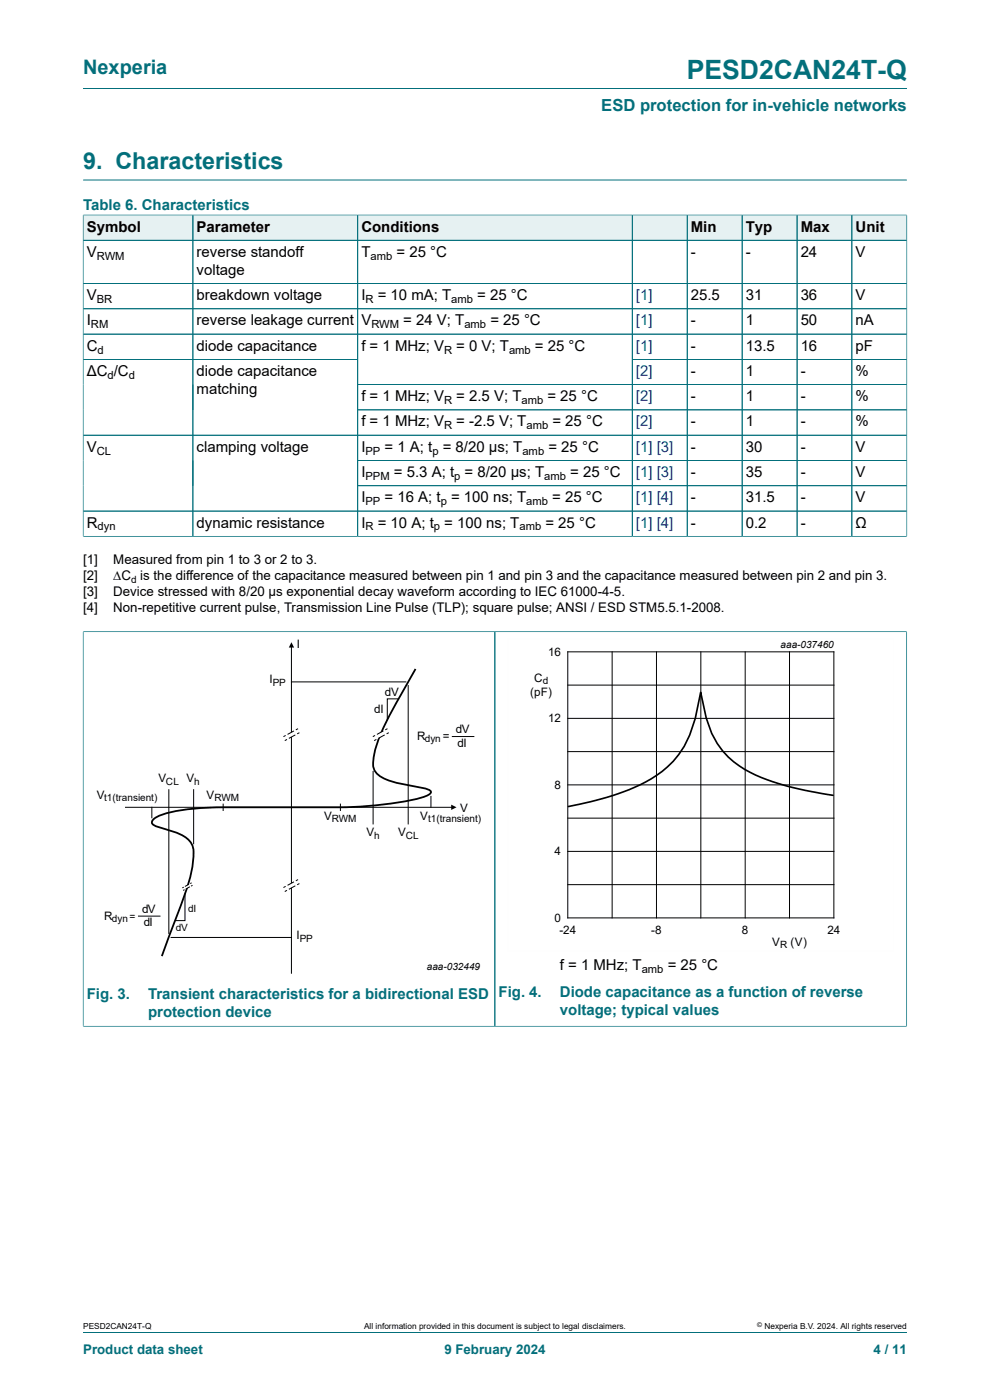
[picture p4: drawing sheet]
<svg xmlns="http://www.w3.org/2000/svg" width="210mm" height="297mm" viewBox="0 0 210 297" stroke-linecap="round" stroke-linejoin="round" font-family="sans-serif">
<defs><g id="words">
<text font-size="5.6" fill="#036f7b" x="145.7" y="16.8">PESD2CAN24T-Q</text>
<text font-size="4.9" fill="#036f7b" x="17.6" y="35.9">9. Characteristics</text>
<text font-size="4.2" fill="#036f7b" x="17.6" y="15.6">Nexperia</text>
<text font-size="3.5" fill="#036f7b" x="127.5" y="23.7">ESD protection for in-vehicle networks</text>
<g font-size="3.2" fill="#036f7b">
<text x="17.6" y="44.5">Table 6. Characteristics</text>
<text x="18.4" y="212">Fig. 3.</text>
<text x="31.4" y="212">Transient characteristics for a bidirectional ESD</text>
<text x="31.4" y="215.8">protection device</text>
<text x="105.8" y="211.4">Fig. 4.</text>
<text x="118.8" y="211.4">Diode capacitance as a function of reverse</text>
<text x="118.8" y="215.2">voltage; typical values</text>
</g>
<g font-size="3.2">
<text x="18.4" y="49.1">Symbol</text>
<text x="41.7" y="49.1">Parameter</text>
<text x="76.7" y="49.1">Conditions</text>
<text x="146.5" y="49.1">Min</text>
<text x="158.2" y="49.1">Typ</text>
<text x="169.8" y="49.1">Max</text>
<text x="181.5" y="49.1">Unit</text>
<text x="18.4" y="54.5">V</text>
<text x="41.7" y="54.5">reverse standoff</text>
<text x="41.7" y="58.3">voltage</text>
<text x="76.7" y="54.5">T</text>
<text x="84.1" y="54.5">= 25 °C</text>
<text x="146.5" y="54.5">-</text>
<text x="158.2" y="54.5">-</text>
<text x="169.8" y="54.5">24</text>
<text x="181.5" y="54.5">V</text>
<text x="18.4" y="63.7">V</text>
<text x="41.7" y="63.7">breakdown voltage</text>
<text x="76.7" y="63.7">I</text>
<text x="80.1" y="63.7">= 10 mA; T</text>
<text x="101.2" y="63.7">= 25 °C</text>
<text x="146.5" y="63.7">25.5</text>
<text x="158.2" y="63.7">31</text>
<text x="169.8" y="63.7">36</text>
<text x="181.5" y="63.7">V</text>
<text x="18.4" y="69">I</text>
<text x="41.7" y="69">reverse leakage current</text>
<text x="76.7" y="69">V</text>
<text x="85.6" y="69">= 24 V; T</text>
<text x="104" y="69">= 25 °C</text>
<text x="146.5" y="69">-</text>
<text x="158.2" y="69">1</text>
<text x="169.8" y="69">50</text>
<text x="181.5" y="69">nA</text>
<text x="18.4" y="74.4">C</text>
<text x="41.7" y="74.4">diode capacitance</text>
<text x="76.7" y="74.4">f = 1 MHz; V</text>
<text x="96.8" y="74.4">= 0 V; T</text>
<text x="113.5" y="74.4">= 25 °C</text>
<text x="146.5" y="74.4">-</text>
<text x="158.2" y="74.4">13.5</text>
<text x="169.8" y="74.4">16</text>
<text x="181.5" y="74.4">pF</text>
<text x="18.4" y="79.7">ΔC /C</text>
<text x="41.7" y="79.7">diode capacitance</text>
<text x="41.7" y="83.5">matching</text>
<text x="146.5" y="79.7">-</text>
<text x="158.2" y="79.7">1</text>
<text x="169.8" y="79.7">-</text>
<text x="181.5" y="79.7">%</text>
<text x="76.7" y="85.1">f = 1 MHz; V</text>
<text x="96.8" y="85.1">= 2.5 V; T</text>
<text x="116.1" y="85.1">= 25 °C</text>
<text x="146.5" y="85.1">-</text>
<text x="158.2" y="85.1">1</text>
<text x="169.8" y="85.1">-</text>
<text x="181.5" y="85.1">%</text>
<text x="18.4" y="95.8">V</text>
<text x="41.7" y="95.8">clamping voltage</text>
<text x="76.7" y="90.5">f = 1 MHz; V</text>
<text x="76.7" y="95.8">I</text>
<text x="81.6" y="95.8">= 1 A; t = 8/20 µs; T</text>
<text x="96.8" y="90.5">= -2.5 V; T</text>
<text x="116.3" y="95.8">= 25 °C</text>
<text x="117.2" y="90.5">= 25 °C</text>
<text x="146.5" y="90.5">-</text>
<text x="146.5" y="95.8">-</text>
<text x="158.2" y="90.5">1</text>
<text x="158.2" y="95.8">30</text>
<text x="169.8" y="90.5">-</text>
<text x="169.8" y="95.8">-</text>
<text x="181.5" y="90.5">%</text>
<text x="181.5" y="95.8">V</text>
<text x="76.7" y="101.2">I</text>
<text x="83.6" y="101.2">= 5.3 A; t = 8/20 µs; T</text>
<text x="121" y="101.2">= 25 °C</text>
<text x="146.5" y="101.2">-</text>
<text x="158.2" y="101.2">35</text>
<text x="169.8" y="101.2">-</text>
<text x="181.5" y="101.2">V</text>
<text x="76.7" y="106.5">I</text>
<text x="81.6" y="106.5">= 16 A; t = 100 ns; T</text>
<text x="117.1" y="106.5">= 25 °C</text>
<text x="146.5" y="106.5">-</text>
<text x="158.2" y="106.5">31.5</text>
<text x="169.8" y="106.5">-</text>
<text x="181.5" y="106.5">V</text>
<text x="18.4" y="111.9">R</text>
<text x="41.7" y="111.9">dynamic resistance</text>
<text x="76.7" y="111.9">I</text>
<text x="80.1" y="111.9">= 10 A; t = 100 ns; T</text>
<text x="115.7" y="111.9">= 25 °C</text>
<text x="146.5" y="111.9">-</text>
<text x="158.2" y="111.9">0.2</text>
<text x="169.8" y="111.9">-</text>
<text x="181.5" y="111.9">Ω</text>
<text x="118.8" y="205.8">f = 1 MHz; T</text>
<text x="141.6" y="205.8">= 25 °C</text>
</g>
<g font-size="3.2" fill="#00f">
<text x="134.9" y="63.7">[1]</text>
<text x="134.9" y="69">[1]</text>
<text x="134.9" y="74.4">[1]</text>
<text x="134.9" y="79.7">[2]</text>
<text x="134.9" y="85.1">[2]</text>
<text x="134.9" y="90.5">[2]</text>
<text x="134.9" y="95.8">[1] [3]</text>
<text x="134.9" y="101.2">[1] [3]</text>
<text x="134.9" y="106.5">[1] [4]</text>
<text x="134.9" y="111.9">[1] [4]</text>
</g>
<g font-size="2.8">
<text x="17.6" y="119.7">[1]</text>
<text x="24" y="119.7">Measured from pin 1 to 3 or 2 to 3.</text>
<text x="17.6" y="123.1">[2]</text>
<text x="24" y="123.1">∆C is the difference of the capacitance measured between pin 1 and pin 3 and the capacitance measured between pin 2 and pin 3.</text>
<text x="17.6" y="126.5">[3]</text>
<text x="17.6" y="129.9">[4]</text>
<text x="24" y="126.5">Device stressed with 8/20 μs exponential decay waveform according to IEC 61000-4-5.</text>
<text x="24" y="129.9">Non-repetitive current pulse, Transmission Line Pulse (TLP); square pulse; ANSI / ESD STM5.5.1-2008.</text>
</g>
<g font-size="2.8" fill="#036f7b">
<text x="17.6" y="287.2">Product data sheet</text>
<text x="94.3" y="287.2">9 February 2024</text>
<text x="185.3" y="287.2">4 / 11</text>
</g>
<g font-size="2.5">
<text x="63" y="137.4">I</text>
<text x="116.3" y="139.1">16</text>
<text x="57.2" y="145">I</text>
<text x="81.6" y="147.6">dV</text>
<text x="112.5" y="147.6">(pF)</text>
<text x="113.3" y="144.7">C</text>
<text x="79.4" y="151.3">dI</text>
<text x="96.7" y="155.6">dV</text>
<text x="116.3" y="153.2">12</text>
<text x="88.5" y="157">R</text>
<text x="93.9" y="157">=</text>
<text x="97" y="158.5">dI</text>
<text x="33.6" y="165.9">V</text>
<text x="39.6" y="165.9">V</text>
<text x="117.7" y="167.3">8</text>
<text x="20.5" y="169.4">V</text>
<text x="43.8" y="169.4">V</text>
<text x="68.8" y="173.9">V</text>
<text x="89.2" y="173.9">V</text>
<text x="97.6" y="172.2">V</text>
<text x="77.7" y="177.4">V</text>
<text x="84.5" y="177.4">V</text>
<text x="117.7" y="181.5">4</text>
<text x="22.1" y="195.1">R</text>
<text x="30.2" y="193.7">dV</text>
<text x="30.5" y="196.5">dI</text>
<text x="117.7" y="195.6">0</text>
<text x="62.9" y="199.3">I</text>
<text x="118.7" y="198.1">-24</text>
<text x="138.2" y="198.1">-8</text>
<text x="157.4" y="198.1">8</text>
<text x="163.8" y="200.6">V</text>
<text x="167.7" y="200.6">(V)</text>
<text x="175.5" y="198.1">24</text>
</g>
<g font-size="2.4">
<text x="20.5" y="55.1">RWM</text>
<text x="78.6" y="55.1">amb</text>
<text x="20.5" y="64.3">BR</text>
<text x="77.5" y="64.3">R</text>
<text x="95.7" y="64.3">amb</text>
<text x="19.3" y="69.6">RM</text>
<text x="78.8" y="69.6">RWM</text>
<text x="98.5" y="69.6">amb</text>
<text x="20.7" y="75">d</text>
<text x="94.2" y="75">R</text>
<text x="108" y="75">amb</text>
<text x="22.8" y="80.4">d</text>
<text x="27.3" y="80.4">d</text>
<text x="94.2" y="85.7">R</text>
<text x="110.6" y="85.7">amb</text>
<text x="94.2" y="91.1">R</text>
<text x="111.7" y="91.1">amb</text>
<text x="20.5" y="96.4">CL</text>
<text x="77.5" y="96.4">PP</text>
<text x="77.5" y="101.8">PPM</text>
<text x="91.7" y="96.4">p</text>
<text x="96.3" y="101.8">p</text>
<text x="110.8" y="96.4">amb</text>
<text x="115.4" y="101.8">amb</text>
<text x="77.5" y="107.2">PP</text>
<text x="93.5" y="107.2">p</text>
<text x="111.6" y="107.2">amb</text>
<text x="20.7" y="112.5">dyn</text>
<text x="77.5" y="112.5">R</text>
<text x="92" y="112.5">p</text>
<text x="110.2" y="112.5">amb</text>
<text x="136.1" y="206.5">amb</text>
</g>
<g font-size="2.1">
<text x="27.8" y="123.7">d</text>
<text x="165.6" y="137.4">aaa-037460</text>
<text x="57.9" y="145.5">PP</text>
<text x="115.1" y="145.2">d</text>
<text x="90.1" y="157.5">dyn</text>
<text x="35.2" y="166.5">CL</text>
<text x="41.2" y="166.5">h</text>
<text x="22.1" y="169.9">t1(transient)</text>
<text x="45.5" y="169.9">RWM</text>
<text x="70.4" y="174.4">RWM</text>
<text x="79.4" y="177.9">h</text>
<text x="86.1" y="177.9">CL</text>
<text x="90.8" y="174.4">t1(transient)</text>
<text x="23.8" y="195.6">dyn=</text>
<text x="37.3" y="197.4">dV</text>
<text x="39.9" y="193.4">dI</text>
<text x="63.6" y="199.8">PP</text>
<text x="165.5" y="201.1">R</text>
<text x="90.6" y="205.8">aaa-032449</text>
</g>
<g font-size="1.8">
<text x="17.6" y="282">PESD2CAN24T-Q</text>
<text x="77.2" y="282">All information provided in this document is subject to legal disclaimers.</text>
<text x="162.2" y="282">Nexperia B.V. 2024. All rights reserved</text>
</g>
<text font-size="1.4" x="160.6" y="281.6">©</text>
</g></defs>
<path d="M17.6 18.8h174.8M17.6 38.2h174.8" fill="none" stroke="#036f7b" stroke-width=".21"/>
<path d="M17.7 45.7h23.2v5.2h-23.2z" fill="#e6f1f2"/>
<path d="M17.6 45.5v5.5h23.3v-5.4h-23.3" fill="none" stroke="#036f7b" stroke-width=".21"/>
<path d="M41 45.7h34.8v5.2h-34.8z" fill="#e6f1f2"/>
<path d="M40.9 45.6h35v5.4h-35z" fill="none" stroke="#036f7b" stroke-width=".21"/>
<path d="M75.9 45.7h58.1v5.2h-58.1z" fill="#e6f1f2"/>
<path d="M75.9 45.6h58.2v5.4h-58.2z" fill="none" stroke="#036f7b" stroke-width=".21"/>
<path d="M134.2 45.7h11.5v5.2h-11.5z" fill="#e6f1f2"/>
<path d="M134.1 45.6h11.7v5.4h-11.7z" fill="none" stroke="#036f7b" stroke-width=".21"/>
<path d="M145.8 45.7h11.5v5.2h-11.5z" fill="#e6f1f2"/>
<path d="M145.8 45.6h11.6v5.4h-11.6z" fill="none" stroke="#036f7b" stroke-width=".21"/>
<path d="M157.5 45.7h11.5v5.2h-11.5z" fill="#e6f1f2"/>
<path d="M157.4 45.6h11.7v5.4h-11.7z" fill="none" stroke="#036f7b" stroke-width=".21"/>
<path d="M169.1 45.7h11.5v5.2h-11.5z" fill="#e6f1f2"/>
<path d="M169.1 45.6h11.6v5.4h-11.6z" fill="none" stroke="#036f7b" stroke-width=".21"/>
<path d="M180.8 45.7h11.5v5.2h-11.5z" fill="#e6f1f2"/>
<g fill="none" stroke="#036f7b" stroke-width=".21">
<path d="M17.6 51h174.8M17.6 45.7v68.1M17.7 45.6h174.7M40.9 45.7v68.1M75.9 45.7v68.1M134.1 45.7v68.1M145.8 45.7v68.1M157.4 45.7v68.1M169.1 45.7v68.1M180.7 45.6v68.2M192.4 45.5v68.3M17.6 60.1h174.8"/>
<path d="M17.6 65.5h174.8M17.6 70.9h174.8M75.9 76.2h-58.3M134.1 76.2h58.3M17.6 92.3h174.8M75.9 87h116.5M75.9 97.7h116.5M192.4 81.6h-116.5M17.6 113.8h174.8M75.9 103h116.5M192.4 108.4h-174.8M17.6 134h87.4v83.7h-87.4"/>
<path d="M17.6 133.9v83.9"/>
</g>
<path d="M61.8 137v69.5M61.8 144.7h24.3M86.6 145.4v29.4M26.6 171.3h69.5M32.2 171.3v2.2M35.8 167.5v30.5M47.3 170.6v1.3M72.2 170.6v1.3M91.4 169v2.3M36.3 198.9h25.5" fill="none" stroke="#000" stroke-width=".21"/>
<path d="M88 142.1l-1.7 3.1a66.6 66.6 0 0 0-6.7 13.6 8.6 8.6 0 0 0-.3 4.4 5.7 5.7 0 0 0 3.9 2.6l7.4 1.6 .6 .3 .2 .3-.1 .4a17.7 17.7 0 0 1-6.9 1.8 137.2 137.2 0 0 1-22.7 1.1h.1h-4.9a137.9 137.9 0 0 0-18.6 .6l-1.4 .2a7.3 7.3 0 0 0-4.6 2l-.1 .4a3 3 0 0 0 2.4 1.3l1 .2a9.7 9.7 0 0 1 4.8 2.6 6.1 6.1 0 0 1 .5 4.4 59.8 59.8 0 0 1-4.2 13.5l-2.3 6.2" fill="none" stroke="#000" stroke-width=".38"/>
<path d="M38.7 188.4l2-1.1 .1 .5-1.9 1.1z" fill="#fefefe"/>
<path d="M84.4 148.3h-2.2v4.4M96 156.3h4.5M29.4 194.3h4.5M39 188.2l-.3 .2M39.2 188.7l-.3 .2M39.2 189.6v5.7h-2M40.1 187.6l-.9 .5M40.3 188.1l-.9 .5M40.6 187.3l-.2 .1M40.8 187.8l-.3 .2" fill="none" stroke="#000" stroke-width=".21"/>
<path d="M61.8 136.2l.6 1.2h-1.1zM95.7 170.7l1.1 .6-1.1 .5z" fill="#000"/>
<path d="M60.1 188.3l3.1-1.7 .3 .8-3.1 1.7z" fill="#fefefe"/>
<path d="M60.6 188l-.5 .3M60.9 188.9l-.5 .2M62.4 187.1l-1.4 .7M62.6 187.9l-1.3 .8M63.2 186.6l-.4 .2M63.5 187.4l-.5 .3" fill="none" stroke="#000" stroke-width=".21"/>
<path d="M60.1 156.3l3.1-1.7 .3 .8-3.1 1.7z" fill="#fefefe"/>
<path d="M60.6 156l-.5 .3M60.9 156.9l-.5 .2M62.4 155.1l-1.4 .7M62.6 155.9l-1.3 .7M63.2 154.6l-.4 .2M63.5 155.4l-.5 .3" fill="none" stroke="#000" stroke-width=".21"/>
<path d="M79.1 156.3l3.1-1.7 .3 .8-3.1 1.7z" fill="#fefefe"/>
<g fill="none" stroke="#000" stroke-width=".21">
<path d="M120.4 138.3h56.5v56.4h-56.5zM129.8 138.3v56.4M139.3 138.3v56.4M148.7 138.3v56.4M158.1 138.3v56.4M167.5 138.3v56.4M79.6 156l-.5 .3M79.8 156.9l-.4 .2M81.3 155.1l-1.3 .7M81.6 155.9l-1.4 .7M82.2 154.6l-.5 .2M82.5 155.4l-.5 .3"/>
<path d="M120.4 159.5h56.5M120.4 152.4h56.5M120.4 145.3h56.5M41.1 167.5v11.5M79.1 163.7v11.1M120.4 173.6h56.5M120.4 166.5h56.5M120.4 187.7h56.5M120.4 180.6h56.5"/>
</g>
<path d="M17.6 134.1v83.5M17.7 134h174.7M105 134v83.7M192.3 133.9v83.9M17.7 217.7h174.7M17.6 282.6h174.8" fill="none" stroke="#036f7b" stroke-width=".21"/>
<path d="M107.7 135.5h81.9v66.3h-81.9z" fill="none" stroke="#fefefe" stroke-width=".21"/>
<path d="M176.7 168.7l-3.5-.6a49.9 49.9 0 0 1-15.2-4.9 17 17 0 0 1-8.2-10.9l-1.2-5.4-1.1 5.5a20.5 20.5 0 0 1-12.9 14.6 68.6 68.6 0 0 1-14 4.1" fill="none" stroke="#000" stroke-width=".35"/>
<use href="#words"/>
</svg>
